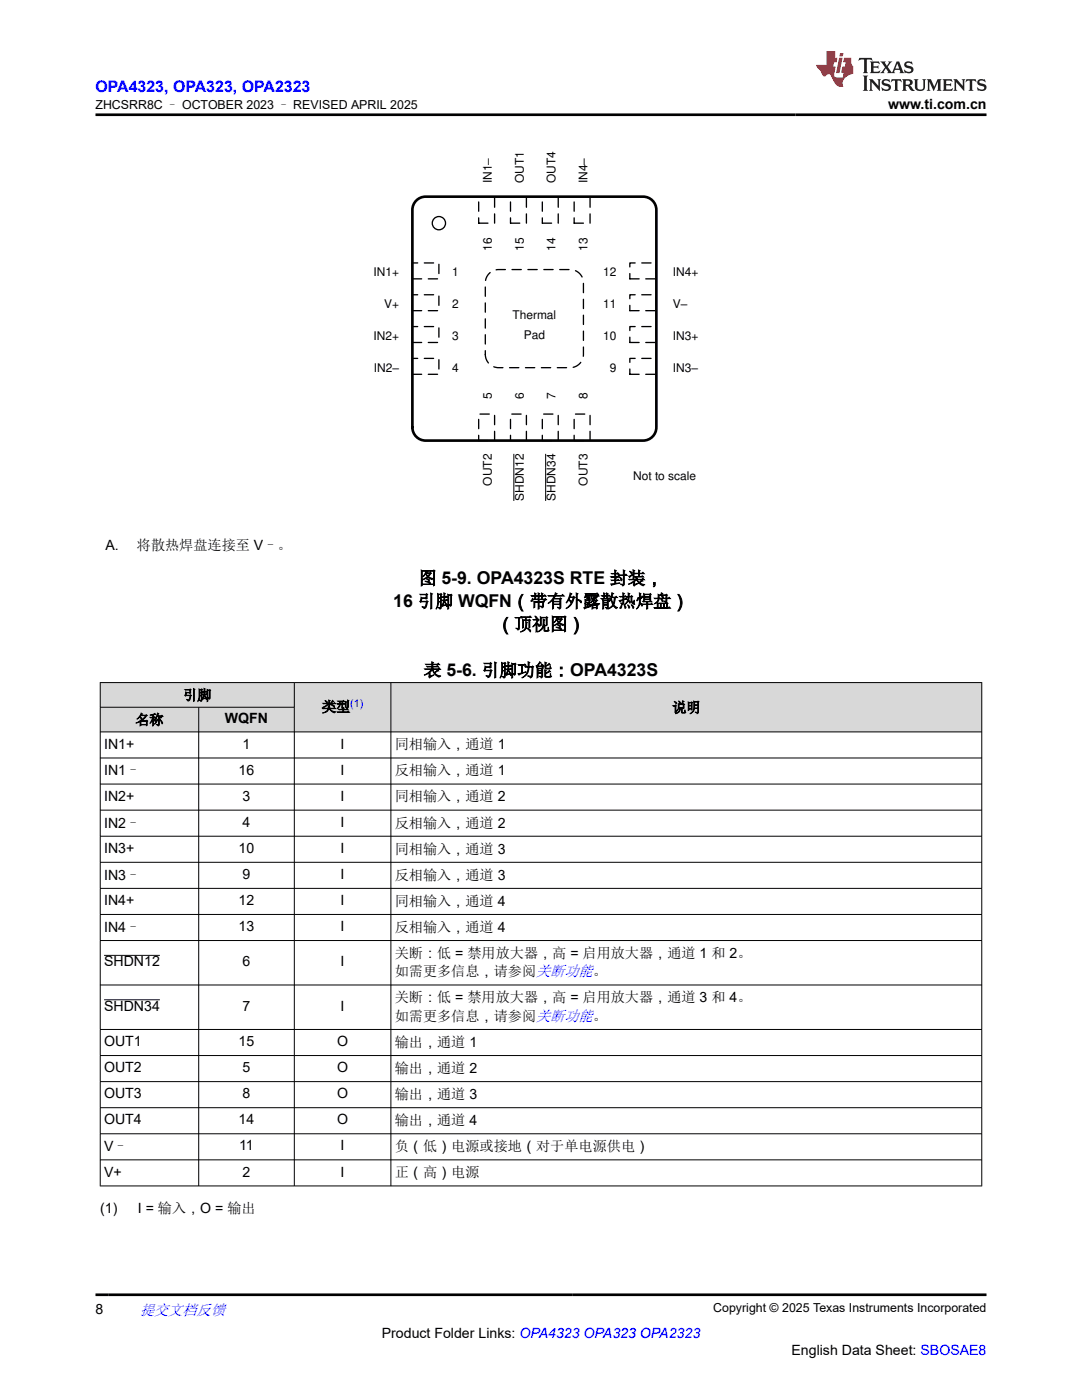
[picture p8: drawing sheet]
<svg xmlns="http://www.w3.org/2000/svg" width="216mm" height="279mm" viewBox="0 0 216 279" stroke-linecap="round" stroke-linejoin="round" font-family="sans-serif">
<defs><g id="words">
<g font-size="3.5">
<text x="83.6" y="116.6">图 5-9. OPA4323S RTE 封装，</text>
<text x="78.5" y="121.2">16 引脚 WQFN（带有外露散热焊盘）</text>
<text x="99.1" y="125.8">（顶视图）</text>
<text x="84.6" y="135">表 5-6. 引脚功能：OPA4323S</text>
</g>
<text font-size="3.2" fill="#00f" x="19" y="18.3">OPA4323, OPA323, OPA2323</text>
<text font-size="3" fill="#00f" x="27.9" y="262.4">提交文档反馈</text>
<g font-size="2.8">
<text x="177.2" y="21.7">www.ti.com.cn</text>
<text x="21.1" y="109.7">A.</text>
<text x="27.3" y="109.7">将散热焊盘连接至 V–。</text>
<text x="36.5" y="139.7">引脚</text>
<text x="64.2" y="142">类型</text>
<text x="134.1" y="142.2">说明</text>
<text x="20.8" y="149.4">IN1+</text>
<text x="27" y="144.6">名称</text>
<text x="44.9" y="144.3">WQFN</text>
<text x="48.4" y="149.4">1</text>
<text x="68" y="149.4">I</text>
<text x="78.8" y="149.5">同相输入，通道 1</text>
<text x="20.8" y="154.7">IN1–</text>
<text x="47.6" y="154.6">16</text>
<text x="68" y="154.6">I</text>
<text x="78.8" y="154.7">反相输入，通道 1</text>
<text x="20.8" y="159.8">IN2+</text>
<text x="48.4" y="159.8">3</text>
<text x="68" y="159.8">I</text>
<text x="78.8" y="160">同相输入，通道 2</text>
<text x="20.8" y="165.2">IN2–</text>
<text x="48.4" y="165">4</text>
<text x="68" y="165">I</text>
<text x="78.8" y="165.2">反相输入，通道 2</text>
<text x="20.8" y="170.2">IN3+</text>
<text x="47.6" y="170.2">10</text>
<text x="68" y="170.2">I</text>
<text x="78.8" y="170.4">同相输入，通道 3</text>
<text x="20.8" y="175.6">IN3–</text>
<text x="48.4" y="175.4">9</text>
<text x="68" y="175.4">I</text>
<text x="78.8" y="175.6">反相输入，通道 3</text>
<text x="20.8" y="180.6">IN4+</text>
<text x="20.8" y="186">IN4–</text>
<text x="47.6" y="180.6">12</text>
<text x="47.6" y="185.8">13</text>
<text x="68" y="180.6">I</text>
<text x="68" y="185.8">I</text>
<text x="78.8" y="180.8">同相输入，通道 4</text>
<text x="78.8" y="186">反相输入，通道 4</text>
<text x="78.8" y="191.2">关断：低 = 禁用放大器，高 = 启用放大器，通道 1 和 2。</text>
<text x="20.8" y="192.9">SHDN12</text>
<text x="48.4" y="192.9">6</text>
<text x="68" y="192.9">I</text>
<text x="78.8" y="194.8">如需更多信息，请参阅关断功能。</text>
<text x="20.8" y="201.7">SHDN34</text>
<text x="48.4" y="201.7">7</text>
<text x="68" y="201.7">I</text>
<text x="78.8" y="200.1">关断：低 = 禁用放大器，高 = 启用放大器，通道 3 和 4。</text>
<text x="78.8" y="203.7">如需更多信息，请参阅关断功能。</text>
<text x="20.8" y="208.8">OUT1</text>
<text x="47.6" y="208.8">15</text>
<text x="67.3" y="208.8">O</text>
<text x="78.8" y="208.9">输出，通道 1</text>
<text x="20.8" y="214">OUT2</text>
<text x="48.4" y="214">5</text>
<text x="67.3" y="214">O</text>
<text x="78.8" y="214.1">输出，通道 2</text>
<text x="20.8" y="219.2">OUT3</text>
<text x="48.4" y="219.2">8</text>
<text x="67.3" y="219.2">O</text>
<text x="78.8" y="219.3">输出，通道 3</text>
<text x="20.8" y="224.4">OUT4</text>
<text x="47.6" y="224.4">14</text>
<text x="67.3" y="224.4">O</text>
<text x="78.8" y="224.5">输出，通道 4</text>
<text x="20.8" y="229.7">V–</text>
<text x="47.7" y="229.6">11</text>
<text x="68" y="229.6">I</text>
<text x="78.8" y="229.7">负（低）电源或接地（对于单电源供电）</text>
<text x="20.8" y="234.8">V+</text>
<text x="48.4" y="234.8">2</text>
<text x="68" y="234.8">I</text>
<text x="78.8" y="234.9">正（高）电源</text>
<text x="20" y="242">(1)</text>
<text x="27.5" y="242">I = 输入，O = 输出</text>
<text x="19" y="262.1">8</text>
<text x="76.2" y="266.9">Product Folder Links: OPA4323 OPA323 OPA2323</text>
<text x="157.9" y="270.3">English Data Sheet: SBOSAE8</text>
</g>
<g font-size="2.5">
<text x="19" y="21.8">ZHCSRR8C – OCTOBER 2023 – REVISED APRIL 2025</text>
<text x="142.3" y="261.8">Copyright © 2025 Texas Instruments Incorporated</text>
</g>
<g font-size="2.4">
<text x="98.2" y="36.6" transform="rotate(-90 98.2 36.6)">IN1±</text>
<text x="104.5" y="36.6" transform="rotate(-90 104.5 36.6)">OUT1</text>
<text x="110.9" y="36.6" transform="rotate(-90 110.9 36.6)">OUT4</text>
<text x="117.2" y="36.6" transform="rotate(-90 117.2 36.6)">IN4±</text>
<text x="98.2" y="50.1" transform="rotate(-90 98.2 50.1)">16</text>
<text x="104.5" y="50.1" transform="rotate(-90 104.5 50.1)">15</text>
<text x="110.9" y="50.1" transform="rotate(-90 110.9 50.1)">14</text>
<text x="117.2" y="50.1" transform="rotate(-90 117.2 50.1)">13</text>
<text x="74.5" y="55.1">IN1+</text>
<text x="90.2" y="55.1">1</text>
<text x="120.4" y="55.1">12</text>
<text x="134.3" y="55.1">IN4+</text>
<text x="76.7" y="61.5">V+</text>
<text x="90.2" y="61.5">2</text>
<text x="102.3" y="63.6">Thermal</text>
<text x="120.4" y="61.5">11</text>
<text x="134.3" y="61.5">V±</text>
<text x="74.5" y="67.8">IN2+</text>
<text x="90.2" y="67.8">3</text>
<text x="104.5" y="67.6">Pad</text>
<text x="120.4" y="67.8">10</text>
<text x="134.3" y="67.8">IN3+</text>
<text x="74.6" y="74.2">IN2±</text>
<text x="90.2" y="74.2">4</text>
<text x="121.7" y="74.2">9</text>
<text x="134.3" y="74.2">IN3±</text>
<text x="98.2" y="79.7" transform="rotate(-90 98.2 79.7)">5</text>
<text x="104.5" y="79.7" transform="rotate(-90 104.5 79.7)">6</text>
<text x="110.9" y="79.7" transform="rotate(-90 110.9 79.7)">7</text>
<text x="117.2" y="79.7" transform="rotate(-90 117.2 79.7)">8</text>
<text x="126.3" y="95.9">Not to scale</text>
<text x="98.2" y="96.9" transform="rotate(-90 98.2 96.9)">OUT2</text>
<text x="104.5" y="100" transform="rotate(-90 104.5 100)">SHDN12</text>
<text x="110.9" y="100" transform="rotate(-90 110.9 100)">SHDN34</text>
<text x="117.2" y="96.9" transform="rotate(-90 117.2 96.9)">OUT3</text>
</g>
<text font-size="2.1" fill="#00f" x="69.9" y="141.1">(1)</text>
</g></defs>
<path d="M95.5 39.2h3.2v5.3h-3.2z" fill="none" stroke="#000" stroke-width=".26" stroke-dasharray="1.9 1.3"/>
<path d="M95.5 82.6h3.2v5.3h-3.2z" fill-rule="evenodd" fill="#fff"/>
<path d="M95.5 82.6h3.2v5.3h-3.2z" fill="none" stroke="#000" stroke-width=".26" stroke-dasharray="1.9 1.3"/>
<path d="M82.3 52.5h5.3v3.2h-5.3z" fill-rule="evenodd" fill="#fff"/>
<path d="M82.3 52.5h5.3v3.2h-5.3z" fill="none" stroke="#000" stroke-width=".26" stroke-dasharray="1.9 1.3"/>
<path d="M125.7 52.5h5.3v3.2h-5.3z" fill-rule="evenodd" fill="#fff"/>
<path d="M125.7 52.5h5.3v3.2h-5.3z" fill="none" stroke="#000" stroke-width=".26" stroke-dasharray="1.9 1.3"/>
<path d="M101.9 39.2h3.1v5.3h-3.1z" fill-rule="evenodd" fill="#fff"/>
<path d="M101.9 39.2h3.1v5.3h-3.1z" fill="none" stroke="#000" stroke-width=".26" stroke-dasharray="1.9 1.3"/>
<path d="M101.9 82.6h3.1v5.3h-3.1z" fill-rule="evenodd" fill="#fff"/>
<path d="M101.9 82.6h3.1v5.3h-3.1z" fill="none" stroke="#000" stroke-width=".26" stroke-dasharray="1.9 1.3"/>
<path d="M102.5 90.6v9.4" fill="none" stroke="#000" stroke-width=".2"/>
<path d="M82.3 58.8h5.3v3.2h-5.3z" fill-rule="evenodd" fill="#fff"/>
<path d="M82.3 58.8h5.3v3.2h-5.3z" fill="none" stroke="#000" stroke-width=".26" stroke-dasharray="1.9 1.3"/>
<path d="M125.7 58.8h5.3v3.2h-5.3z" fill-rule="evenodd" fill="#fff"/>
<path d="M125.7 58.8h5.3v3.2h-5.3z" fill="none" stroke="#000" stroke-width=".26" stroke-dasharray="1.9 1.3"/>
<path d="M108.2 39.2h3.2v5.3h-3.2z" fill-rule="evenodd" fill="#fff"/>
<path d="M108.2 39.2h3.2v5.3h-3.2z" fill="none" stroke="#000" stroke-width=".26" stroke-dasharray="1.9 1.3"/>
<path d="M108.2 82.6h3.2v5.3h-3.2z" fill-rule="evenodd" fill="#fff"/>
<path d="M108.2 82.6h3.2v5.3h-3.2z" fill="none" stroke="#000" stroke-width=".26" stroke-dasharray="1.9 1.3"/>
<path d="M108.9 90.6v9.4" fill="none" stroke="#000" stroke-width=".2"/>
<path d="M82.3 65.2h5.3v3.2h-5.3z" fill-rule="evenodd" fill="#fff"/>
<path d="M82.3 65.2h5.3v3.2h-5.3z" fill="none" stroke="#000" stroke-width=".26" stroke-dasharray="1.9 1.3"/>
<path d="M125.7 65.2h5.3v3.2h-5.3z" fill-rule="evenodd" fill="#fff"/>
<path d="M125.7 65.2h5.3v3.2h-5.3z" fill="none" stroke="#000" stroke-width=".26" stroke-dasharray="1.9 1.3"/>
<path d="M114.6 39.2h3.1v5.3h-3.1z" fill-rule="evenodd" fill="#fff"/>
<path d="M114.6 39.2h3.1v5.3h-3.1z" fill="none" stroke="#000" stroke-width=".26" stroke-dasharray="1.9 1.3"/>
<path d="M114.6 82.6h3.1v5.3h-3.1z" fill-rule="evenodd" fill="#fff"/>
<path d="M114.6 82.6h3.1v5.3h-3.1z" fill="none" stroke="#000" stroke-width=".26" stroke-dasharray="1.9 1.3"/>
<path d="M82.3 71.5h5.3v3.2h-5.3z" fill-rule="evenodd" fill="#fff"/>
<path d="M82.3 71.5h5.3v3.2h-5.3z" fill="none" stroke="#000" stroke-width=".26" stroke-dasharray="1.9 1.3"/>
<path d="M125.7 71.5h5.3v3.2h-5.3z" fill-rule="evenodd" fill="#fff"/>
<path d="M125.7 71.5h5.3v3.2h-5.3z" fill="none" stroke="#000" stroke-width=".26" stroke-dasharray="1.9 1.3"/>
<circle cx="87.6" cy="44.5" r="1.32" fill="none" stroke="#000" stroke-width=".26"/>
<path d="M83.3 39.8l1-.5 .6-.1h43.4a2.65 2.65 0 0 1 2.7 2.7v43.4a2.65 2.65 0 0 1-2.7 2.6h-43.4a2.65 2.65 0 0 1-2.6-2.6v-43.4a2.64 2.64 0 0 1 1-2.1z" fill="none" stroke="#000" stroke-width=".53"/>
<path d="M97.8 54.4l1.1-.5 .6-.1h14.3a2.65 2.65 0 0 1 2.6 2.6v14.3a2.65 2.65 0 0 1-2.6 2.7h-14.3a2.65 2.65 0 0 1-2.7-2.7v-14.3a2.64 2.64 0 0 1 1-2z" fill-rule="evenodd" fill="#fff"/>
<path d="M97.8 54.4l1.1-.5 .6-.1h14.3a2.65 2.65 0 0 1 2.6 2.6v14.3a2.65 2.65 0 0 1-2.6 2.7h-14.3a2.65 2.65 0 0 1-2.7-2.7v-14.3a2.64 2.64 0 0 1 1-2z" fill="none" stroke="#000" stroke-width=".26" stroke-dasharray="1.9 1.3"/>
<g fill="#d8d8d8">
<path d="M20 136.2h175.9v4.9h-175.9z" fill-rule="evenodd"/>
<path d="M20.1 136.3h38.6v4.8h-38.6z" fill-rule="evenodd"/>
<path d="M58.8 136.3h19.1v9.7h-19.1z" fill-rule="evenodd"/>
<path d="M78.1 136.3h117.7v9.7h-117.7z" fill-rule="evenodd"/>
<path d="M20.1 141.2h19.5v4.8h-19.5z" fill-rule="evenodd"/>
<path d="M39.7 141.2h19v4.8h-19z" fill-rule="evenodd"/>
</g>
<g fill="none" stroke="#000" stroke-width=".2">
<path d="M19.9 136.2h176.1M20 136.2v100.5M58.7 136.2v100.5M78 136.2v100.5M195.9 136.2v100.5M19.9 141.1h38.9M19.9 146.1h176.1M19.9 151.3h176.1M19.9 156.5h176.1M39.7 141.1v95.6M19.9 161.7h176.1M19.9 166.9h176.1"/>
<path d="M19.9 172.1h176.1M19.9 177.3h176.1M19.9 182.5h176.1M19.9 187.7h176.1M19.9 196.6h176.1M20.8 190.7h11.1M20.8 199.5h11.1M19.9 205.5h176.1M19.9 210.7h176.1M19.9 215.9h176.1M19.9 221.1h176.1M19.9 226.3h176.1"/>
<path d="M19.9 231.5h176.1M19.9 236.7h176.1"/>
</g>
<path d="M171.5 11.6l-.2 .5 .5-.2h.6v.1v2.2l-.2 .4h1l-.2-.4v-2.2v-.1h.5l.6 .2-.2-.5zM173.6 12.3l.2 .4v1.5l-.2 .4h1.9l.1-.6a1.08 1.08 0 0 1-1.3 .2v-.7h.6l.4 .2v-.7l-.4 .2h-.6v-.5l.2-.2a1 1 0 0 1 1 .3l-.1-.5zM175.7 12.3l.9 1.1-1 1.2h.9l-.2-.2 .5-.8 .4 .8-.2 .2h1.6l-.2-.2 .2-.5h.9l.1 .5-.1 .2h.9l-.2-.3-.8-2h-.5l-.9 2.2-.9-1.1 .9-1.1h-.8l.2 .2-.4 .6-.4-.6 .2-.2zM179 12.7l.4 1h-.7zM180.7 12.4a.65 .65 0 0 0-.2 .7 .65 .65 0 0 0 .6 .5l.6 .1 .1 .3a.79 .79 0 0 1-.7 .4 .79 .79 0 0 1-.7-.5l.1 .7 .2-.1a.93 .93 0 0 0 1.1 .1 .93 .93 0 0 0 .4-1 1.46 1.46 0 0 0-1.2-.6l-.1-.3a1.09 1.09 0 0 1 1.2 .2l-.2-.6-.1 .1-.5-.2zM172.2 15.1l.2 .4v2.2l-.2 .4h1l-.2-.4v-2.2l.2-.4zM173.4 15.8l.2 .4v1.5l-.2 .4h.8l-.3-.4 .1-1.3 1.6 1.8v-2l.2-.4h-.7l.1 .2 .1 1.1-1.2-1.3zM176.2 15.9a.65 .65 0 0 0-.2 .8 .65 .65 0 0 0 .6 .4l.6 .2 .1 .2a.79 .79 0 0 1-.7 .4 .79 .79 0 0 1-.7-.5l.1 .7 .2-.1a.93 .93 0 0 0 1.1 .1 .93 .93 0 0 0 .4-.9 1.46 1.46 0 0 0-1.2-.6l-.1-.4a1.09 1.09 0 0 1 1.2 .2l-.1-.6-.2 .1-.5-.1zM177.9 15.8l-.1 .6a.63 .63 0 0 1 .8-.3v1.6l-.3 .4h1l-.2-.4v-1.6a.66 .66 0 0 1 .8 .3l-.1-.6zM180 15.8l.2 .4v1.5l-.2 .4h1l-.2-.2-.1-.7h.5l.1 .2a.79 .79 0 0 0 1.2 .6l-1-.9a.61 .61 0 0 0 .6-.6 .61 .61 0 0 0-.5-.7zM180.8 16.1h.1a.47 .47 0 0 1 .5 .1 .47 .47 0 0 1 .1 .5l-.1 .1-.7 .1zM182.3 15.8l.2 .2a2.27 2.27 0 0 0 .4 2 1.04 1.04 0 0 0 1.7-.7v-1.3l.2-.2h-.8l.2 .4v1.1a.6 .6 0 0 1-.6 .6 .6 .6 0 0 1-.6-.6v-1.1l.3-.4zM184.9 15.8l.2 .4v1.5l-.2 .4h.8l-.3-.4v-1.4l.9 1.9 .9-1.9v1.4l-.3 .4h1l-.2-.4v-1.5l.2-.4h-.8l-.7 1.5-.6-1.5zM188.1 15.8l.2 .4v1.5l-.2 .4h1.9l.1-.6a1.09 1.09 0 0 1-1.3 .2v-.7h.6l.4 .2v-.6l-.4 .2h-.6v-.6l.2-.1a1.01 1.01 0 0 1 1 .3l-.1-.6zM190.2 15.8l.3 .4v1.5l-.3 .4h.8l-.2-.4v-1.3l1.6 1.8v-2l.2-.4h-.7l.2 .2v1.1l-1.2-1.3zM192.8 15.8l-.1 .6a.63 .63 0 0 1 .8-.3v1.6l-.3 .4h1l-.2-.4v-1.6a.66 .66 0 0 1 .8 .3l-.1-.6zM195.2 15.9a.65 .65 0 0 0-.2 .8 .65 .65 0 0 0 .6 .4l.6 .2 .2 .2a.79 .79 0 0 1-.7 .4 .79 .79 0 0 1-.7-.5l.1 .7 .2-.1a.93 .93 0 0 0 1 .1 .93 .93 0 0 0 .5-.9 1.46 1.46 0 0 0-1.3-.6v-.4a1.09 1.09 0 0 1 1.2 .2l-.2-.6-.2 .1-.5-.1z" fill="#231f20"/>
<path d="M164.9 10.2v2.8h-2l.1 .3 .8 1a.95 .95 0 0 0 1 .9 .59 .59 0 0 1 .5-.4 .59 .59 0 0 1 .5 .4l.4 .7a1.59 1.59 0 0 0 2.1 1.4 1.61 1.61 0 0 1 1-2.3l1-.3-.1-1.5a1.59 1.59 0 0 1-.3-1.7h-1.5l-.2 .9h.6l-.2 .9h-.5l-.2 1v.2l.4 .1-.1 .9h-.7a.73 .73 0 0 1-1-.7l.3-1.5h-.5l.1-.9h.5l.2-.9h-.5v-1.3zM167.4 11.5l-.6 3.1h.7l.6-3.1zM167.6 10.6l-.1 .6h.7l.1-.6z" fill="#ed1c24"/>
<path d="M19 22.9h177.8M19 258.4h177.8" fill="none" stroke="#000" stroke-width=".53"/>
<use href="#words"/>
</svg>
